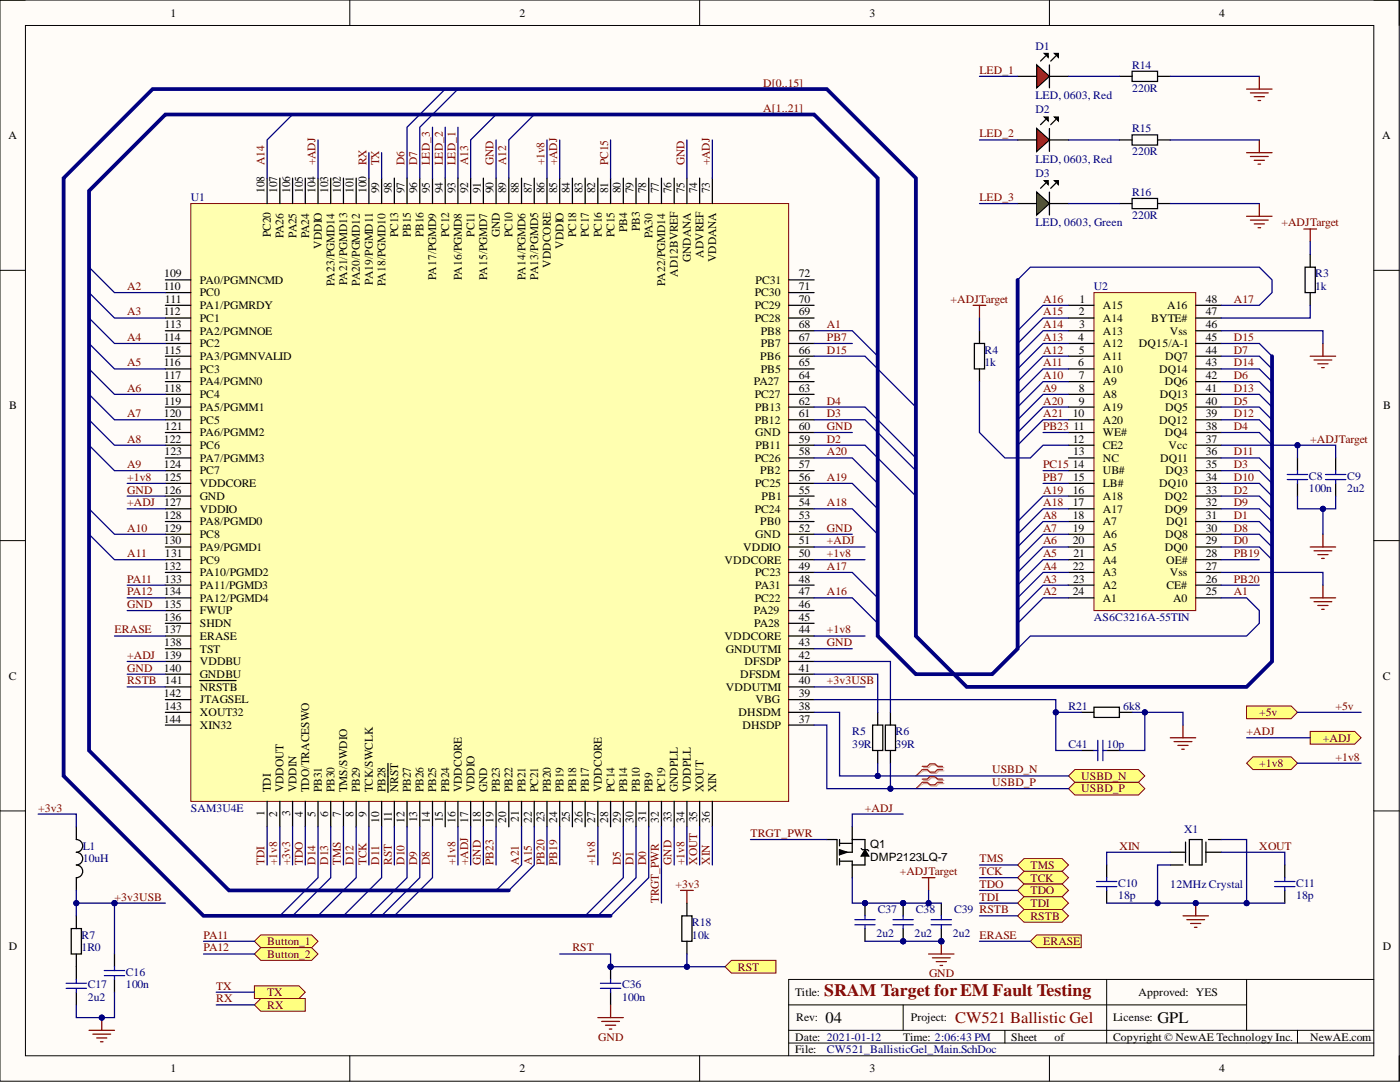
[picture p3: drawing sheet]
<svg xmlns="http://www.w3.org/2000/svg" width="279mm" height="216mm" viewBox="0 0 279 216" stroke-linecap="round" stroke-linejoin="round" font-family="sans-serif">
<defs><g id="words">
<text font-size="3.5" fill="#800000" x="164.5" y="198.7">SRAM Target forEM Fault Testing</text>
<g font-size="3.2">
<text x="164.8" y="204.2">04</text>
<text x="231" y="204.2">GPL</text>
</g>
<text font-size="3.2" fill="#800000" x="190.7" y="204.2">CW521 Ballistic Gel</text>
<g font-size="2.3">
<text x="34" y="3.3">1</text>
<text x="103.7" y="3.3">2</text>
<text x="173.6" y="3.3">3</text>
<text x="243.3" y="3.3">4</text>
<text x="1.7" y="27.8">A</text>
<text x="275.9" y="27.8">A</text>
<text x="52.8" y="38.6" transform="rotate(-90 52.8 38.6)">108</text>
<text x="55.3" y="38.6" transform="rotate(-90 55.3 38.6)">107</text>
<text x="57.9" y="38.6" transform="rotate(-90 57.9 38.6)">106</text>
<text x="60.4" y="38.6" transform="rotate(-90 60.4 38.6)">105</text>
<text x="63" y="38.6" transform="rotate(-90 63 38.6)">104</text>
<text x="65.5" y="38.6" transform="rotate(-90 65.5 38.6)">103</text>
<text x="68" y="38.6" transform="rotate(-90 68 38.6)">102</text>
<text x="70.6" y="38.6" transform="rotate(-90 70.6 38.6)">101</text>
<text x="73.1" y="38.6" transform="rotate(-90 73.1 38.6)">100</text>
<text x="75.7" y="38.6" transform="rotate(-90 75.7 38.6)">99</text>
<text x="78.2" y="38.6" transform="rotate(-90 78.2 38.6)">98</text>
<text x="80.7" y="38.6" transform="rotate(-90 80.7 38.6)">97</text>
<text x="83.3" y="38.6" transform="rotate(-90 83.3 38.6)">96</text>
<text x="85.8" y="38.6" transform="rotate(-90 85.8 38.6)">95</text>
<text x="88.3" y="38.6" transform="rotate(-90 88.3 38.6)">94</text>
<text x="90.9" y="38.6" transform="rotate(-90 90.9 38.6)">93</text>
<text x="93.4" y="38.6" transform="rotate(-90 93.4 38.6)">92</text>
<text x="96" y="38.6" transform="rotate(-90 96 38.6)">91</text>
<text x="98.5" y="38.6" transform="rotate(-90 98.5 38.6)">90</text>
<text x="101" y="38.6" transform="rotate(-90 101 38.6)">89</text>
<text x="103.6" y="38.6" transform="rotate(-90 103.6 38.6)">88</text>
<text x="106.1" y="38.6" transform="rotate(-90 106.1 38.6)">87</text>
<text x="108.7" y="38.6" transform="rotate(-90 108.7 38.6)">86</text>
<text x="111.2" y="38.6" transform="rotate(-90 111.2 38.6)">85</text>
<text x="113.7" y="38.6" transform="rotate(-90 113.7 38.6)">84</text>
<text x="116.3" y="38.6" transform="rotate(-90 116.3 38.6)">83</text>
<text x="118.8" y="38.6" transform="rotate(-90 118.8 38.6)">82</text>
<text x="121.3" y="38.6" transform="rotate(-90 121.3 38.6)">81</text>
<text x="123.9" y="38.6" transform="rotate(-90 123.9 38.6)">80</text>
<text x="126.4" y="38.6" transform="rotate(-90 126.4 38.6)">79</text>
<text x="129" y="38.6" transform="rotate(-90 129 38.6)">78</text>
<text x="131.5" y="38.6" transform="rotate(-90 131.5 38.6)">77</text>
<text x="134" y="38.6" transform="rotate(-90 134 38.6)">76</text>
<text x="136.6" y="38.6" transform="rotate(-90 136.6 38.6)">75</text>
<text x="139.1" y="38.6" transform="rotate(-90 139.1 38.6)">74</text>
<text x="141.7" y="38.6" transform="rotate(-90 141.7 38.6)">73</text>
<text x="54.1" y="47.4" transform="rotate(-90 54.1 47.4)">PC20</text>
<text x="56.6" y="47.6" transform="rotate(-90 56.6 47.6)">PA26</text>
<text x="59.2" y="47.5" transform="rotate(-90 59.2 47.5)">PA25</text>
<text x="61.7" y="47.6" transform="rotate(-90 61.7 47.6)">PA24</text>
<text x="79.5" y="47.3" transform="rotate(-90 79.5 47.3)">PC13</text>
<text x="82" y="47.3" transform="rotate(-90 82 47.3)">PB15</text>
<text x="84.5" y="47.4" transform="rotate(-90 84.5 47.4)">PB16</text>
<text x="89.6" y="47.4" transform="rotate(-90 89.6 47.4)">PC12</text>
<text x="94.7" y="47.2" transform="rotate(-90 94.7 47.2)">PC11</text>
<text x="99.8" y="47.3" transform="rotate(-90 99.8 47.3)">GND</text>
<text x="102.3" y="47.4" transform="rotate(-90 102.3 47.4)">PC10</text>
<text x="115" y="47.4" transform="rotate(-90 115 47.4)">PC18</text>
<text x="117.5" y="47.4" transform="rotate(-90 117.5 47.4)">PC17</text>
<text x="120.1" y="47.4" transform="rotate(-90 120.1 47.4)">PC16</text>
<text x="122.6" y="47.3" transform="rotate(-90 122.6 47.3)">PC15</text>
<text x="125.2" y="46.3" transform="rotate(-90 125.2 46.3)">PB4</text>
<text x="127.7" y="46.1" transform="rotate(-90 127.7 46.1)">PB3</text>
<text x="130.2" y="47.6" transform="rotate(-90 130.2 47.6)">PA30</text>
<text x="64.2" y="49.7" transform="rotate(-90 64.2 49.7)">VDDIO</text>
<text x="109.9" y="53.4" transform="rotate(-90 109.9 53.4)">VDDCORE</text>
<text x="112.5" y="49.7" transform="rotate(-90 112.5 49.7)">VDDIO</text>
<text x="137.8" y="52.3" transform="rotate(-90 137.8 52.3)">GNDANA</text>
<text x="140.4" y="51.4" transform="rotate(-90 140.4 51.4)">ADVREF</text>
<text x="142.9" y="52.3" transform="rotate(-90 142.9 52.3)">VDDANA</text>
<text x="32.7" y="57.9">110</text>
<text x="32.7" y="55.3">109</text>
<text x="39.9" y="56.6">PA0/PGMNCMD</text>
<text x="39.9" y="59.1">PC0</text>
<text x="66.8" y="57.1" transform="rotate(-90 66.8 57.1)">PA23/PGMD14</text>
<text x="69.3" y="56.9" transform="rotate(-90 69.3 56.9)">PA21/PGMD13</text>
<text x="71.8" y="57" transform="rotate(-90 71.8 57)">PA20/PGMD12</text>
<text x="74.4" y="56.9" transform="rotate(-90 74.4 56.9)">PA19/PGMD11</text>
<text x="76.9" y="57.1" transform="rotate(-90 76.9 57.1)">PA18/PGMD10</text>
<text x="87.1" y="55.9" transform="rotate(-90 87.1 55.9)">PA17/PGMD9</text>
<text x="92.2" y="55.9" transform="rotate(-90 92.2 55.9)">PA16/PGMD8</text>
<text x="97.2" y="55.9" transform="rotate(-90 97.2 55.9)">PA15/PGMD7</text>
<text x="104.8" y="55.9" transform="rotate(-90 104.8 55.9)">PA14/PGMD6</text>
<text x="107.4" y="55.8" transform="rotate(-90 107.4 55.8)">PA13/PGMD5</text>
<text x="132.8" y="57.1" transform="rotate(-90 132.8 57.1)">PA22/PGMD14</text>
<text x="135.3" y="55.3" transform="rotate(-90 135.3 55.3)">AD12BVREF</text>
<text x="150.6" y="59.1">PC30</text>
<text x="150.8" y="56.6">PC31</text>
<text x="159.4" y="57.9">71</text>
<text x="159.4" y="55.3">72</text>
<text x="32.7" y="63">112</text>
<text x="32.8" y="65.5">113</text>
<text x="32.9" y="60.4">111</text>
<text x="39.9" y="61.7">PA1/PGMRDY</text>
<text x="39.9" y="64.2">PC1</text>
<text x="150.6" y="64.2">PC28</text>
<text x="150.6" y="61.7">PC29</text>
<text x="159.4" y="65.5">68</text>
<text x="159.4" y="63">69</text>
<text x="159.4" y="60.4">70</text>
<text x="215.3" y="63">2</text>
<text x="215.4" y="65.5">3</text>
<text x="215.4" y="60.4">1</text>
<text x="220.1" y="61.7">A15</text>
<text x="220.1" y="64.2">A14</text>
<text x="229.7" y="64.2">BYTE#</text>
<text x="233" y="61.7">A16</text>
<text x="240.7" y="65.5">46</text>
<text x="240.7" y="63">47</text>
<text x="240.7" y="60.4">48</text>
<text x="32.7" y="68">114</text>
<text x="32.7" y="70.6">115</text>
<text x="39.9" y="66.8">PA2/PGMNOE</text>
<text x="39.9" y="69.3">PC2</text>
<text x="39.9" y="71.8">PA3/PGMNVALID</text>
<text x="151.7" y="71.8">PB6</text>
<text x="151.8" y="69.3">PB7</text>
<text x="151.8" y="66.8">PB8</text>
<text x="159.4" y="70.6">66</text>
<text x="159.4" y="68">67</text>
<text x="215.2" y="68">4</text>
<text x="215.3" y="70.6">5</text>
<text x="220.1" y="66.8">A13</text>
<text x="220.1" y="69.3">A12</text>
<text x="220.1" y="71.8">A11</text>
<text x="227.3" y="69.3">DQ15/A-1</text>
<text x="232.5" y="71.8">DQ7</text>
<text x="233.5" y="66.8">Vss</text>
<text x="240.7" y="70.6">44</text>
<text x="240.7" y="68">45</text>
<text x="32.7" y="73.1">116</text>
<text x="32.7" y="75.6">117</text>
<text x="39.9" y="74.4">PC3</text>
<text x="39.9" y="76.9">PA4/PGMN0</text>
<text x="150.5" y="76.9">PA27</text>
<text x="151.8" y="74.4">PB5</text>
<text x="159.4" y="75.6">64</text>
<text x="159.4" y="73.1">65</text>
<text x="215.2" y="73.1">6</text>
<text x="215.3" y="75.6">7</text>
<text x="220.1" y="74.4">A10</text>
<text x="220.1" y="76.9">A9</text>
<text x="231.4" y="74.4">DQ14</text>
<text x="232.5" y="76.9">DQ6</text>
<text x="240.7" y="75.6">42</text>
<text x="240.7" y="73.1">43</text>
<text x="1.9" y="81.6">B</text>
<text x="32.7" y="83.3">120</text>
<text x="32.7" y="78.2">118</text>
<text x="32.7" y="80.7">119</text>
<text x="39.9" y="79.4">PC4</text>
<text x="39.9" y="82">PA5/PGMM1</text>
<text x="150.6" y="79.4">PC27</text>
<text x="150.7" y="82">PB13</text>
<text x="159.4" y="83.3">61</text>
<text x="159.4" y="80.7">62</text>
<text x="159.4" y="78.2">63</text>
<text x="214.1" y="83.3">10</text>
<text x="215.3" y="78.2">8</text>
<text x="215.3" y="80.7">9</text>
<text x="220.1" y="79.4">A8</text>
<text x="220.1" y="82">A19</text>
<text x="231.4" y="79.4">DQ13</text>
<text x="232.5" y="82">DQ5</text>
<text x="240.7" y="83.3">39</text>
<text x="240.7" y="80.7">40</text>
<text x="240.7" y="78.2">41</text>
<text x="276" y="81.6">B</text>
<text x="32.7" y="88.3">122</text>
<text x="32.9" y="85.8">121</text>
<text x="39.9" y="84.5">PC5</text>
<text x="39.9" y="87.1">PA6/PGMM2</text>
<text x="39.9" y="89.6">PC6</text>
<text x="150.6" y="84.5">PB12</text>
<text x="150.7" y="87.1">GND</text>
<text x="150.8" y="89.6">PB11</text>
<text x="159.4" y="88.3">59</text>
<text x="159.4" y="85.8">60</text>
<text x="214.1" y="88.3">12</text>
<text x="214.3" y="85.8">11</text>
<text x="220.1" y="84.5">A20</text>
<text x="220.1" y="87.1">WE#</text>
<text x="220.1" y="89.6">CE2</text>
<text x="231.4" y="84.5">DQ12</text>
<text x="232.5" y="87.1">DQ4</text>
<text x="233.2" y="89.6">Vcc</text>
<text x="240.7" y="88.3">37</text>
<text x="240.7" y="85.8">38</text>
<text x="32.7" y="93.4">124</text>
<text x="32.7" y="95.9">125</text>
<text x="32.8" y="90.9">123</text>
<text x="39.9" y="92.1">PA7/PGMM3</text>
<text x="39.9" y="94.7">PC7</text>
<text x="150.6" y="92.1">PC26</text>
<text x="151.7" y="94.7">PB2</text>
<text x="159.4" y="95.9">56</text>
<text x="159.4" y="93.4">57</text>
<text x="159.4" y="90.9">58</text>
<text x="214.1" y="93.4">14</text>
<text x="214.2" y="90.9">13</text>
<text x="214.2" y="95.9">15</text>
<text x="220.1" y="92.1">NC</text>
<text x="220.1" y="94.7">UB#</text>
<text x="231.5" y="92.1">DQ11</text>
<text x="232.6" y="94.7">DQ3</text>
<text x="240.7" y="95.9">34</text>
<text x="240.7" y="93.4">35</text>
<text x="240.7" y="90.9">36</text>
<text x="32.7" y="98.5">126</text>
<text x="32.7" y="101">127</text>
<text x="39.9" y="97.2">VDDCORE</text>
<text x="39.9" y="99.8">GND</text>
<text x="150.7" y="97.2">PC25</text>
<text x="152" y="99.8">PB1</text>
<text x="159.4" y="101">54</text>
<text x="159.4" y="98.5">55</text>
<text x="214.1" y="98.5">16</text>
<text x="214.1" y="101">17</text>
<text x="220.1" y="97.2">LB#</text>
<text x="220.1" y="99.8">A18</text>
<text x="231.4" y="97.2">DQ10</text>
<text x="232.5" y="99.8">DQ2</text>
<text x="240.7" y="101">32</text>
<text x="240.7" y="98.5">33</text>
<text x="32.7" y="103.6">128</text>
<text x="32.7" y="106.1">129</text>
<text x="39.9" y="102.3">VDDIO</text>
<text x="39.9" y="104.8">PA8/PGMD0</text>
<text x="39.9" y="107.4">PC8</text>
<text x="150.6" y="102.3">PC24</text>
<text x="150.7" y="107.4">GND</text>
<text x="151.7" y="104.8">PB0</text>
<text x="159.4" y="106.1">52</text>
<text x="159.4" y="103.6">53</text>
<text x="214.1" y="103.6">18</text>
<text x="214.1" y="106.1">19</text>
<text x="220.1" y="102.3">A17</text>
<text x="220.1" y="104.8">A7</text>
<text x="220.1" y="107.4">A6</text>
<text x="232.5" y="102.3">DQ9</text>
<text x="232.5" y="107.4">DQ8</text>
<text x="232.7" y="104.8">DQ1</text>
<text x="240.7" y="106.1">30</text>
<text x="240.7" y="103.6">31</text>
<text x="32.7" y="108.6">130</text>
<text x="32.7" y="113.7">132</text>
<text x="32.9" y="111.2">131</text>
<text x="39.9" y="109.9">PA9/PGMD1</text>
<text x="39.9" y="112.4">PC9</text>
<text x="144.6" y="112.4">VDDCORE</text>
<text x="148.3" y="109.9">VDDIO</text>
<text x="159.4" y="113.7">49</text>
<text x="159.4" y="111.2">50</text>
<text x="159.4" y="108.6">51</text>
<text x="214.1" y="108.6">20</text>
<text x="214.1" y="113.7">22</text>
<text x="214.3" y="111.2">21</text>
<text x="220.1" y="109.9">A5</text>
<text x="220.1" y="112.4">A4</text>
<text x="232.5" y="109.9">DQ0</text>
<text x="232.7" y="112.4">OE#</text>
<text x="240.7" y="113.7">27</text>
<text x="240.7" y="111.2">28</text>
<text x="240.7" y="108.6">29</text>
<text x="32.7" y="118.8">134</text>
<text x="32.8" y="116.3">133</text>
<text x="39.9" y="115">PA10/PGMD2</text>
<text x="39.9" y="117.5">PA11/PGMD3</text>
<text x="150.7" y="117.5">PA31</text>
<text x="150.7" y="115">PC23</text>
<text x="159.4" y="118.8">47</text>
<text x="159.4" y="116.3">48</text>
<text x="214.1" y="118.8">24</text>
<text x="214.2" y="116.3">23</text>
<text x="220.1" y="115">A3</text>
<text x="220.1" y="117.5">A2</text>
<text x="232.8" y="117.5">CE#</text>
<text x="233.5" y="115">Vss</text>
<text x="240.7" y="118.8">25</text>
<text x="240.7" y="116.3">26</text>
<text x="32.7" y="123.9">136</text>
<text x="32.7" y="121.3">135</text>
<text x="39.9" y="120.1">PA12/PGMD4</text>
<text x="39.9" y="122.6">FWUP</text>
<text x="39.9" y="125.1">SHDN</text>
<text x="150.5" y="122.6">PA29</text>
<text x="150.5" y="125.1">PA28</text>
<text x="150.6" y="120.1">PC22</text>
<text x="159.4" y="123.9">45</text>
<text x="159.4" y="121.3">46</text>
<text x="220.1" y="120.1">A1</text>
<text x="234.1" y="120.1">A0</text>
<text x="32.7" y="126.4">137</text>
<text x="32.7" y="128.9">138</text>
<text x="32.7" y="131.5">139</text>
<text x="39.9" y="127.7">ERASE</text>
<text x="39.9" y="130.2">TST</text>
<text x="144.6" y="127.7">VDDCORE</text>
<text x="144.9" y="130.2">GNDUTMI</text>
<text x="159.4" y="131.5">42</text>
<text x="159.4" y="128.9">43</text>
<text x="159.4" y="126.4">44</text>
<text x="1.8" y="135.6">C</text>
<text x="32.7" y="134">140</text>
<text x="32.9" y="136.6">141</text>
<text x="39.9" y="132.7">VDDBU</text>
<text x="39.9" y="135.3">GNDBU</text>
<text x="39.9" y="137.8">NRSTB</text>
<text x="144.9" y="137.8">VDDUTMI</text>
<text x="147.7" y="135.3">DFSDM</text>
<text x="148.6" y="132.7">DFSDP</text>
<text x="159.4" y="136.6">40</text>
<text x="159.4" y="134">41</text>
<text x="275.9" y="135.6">C</text>
<text x="32.7" y="139.1">142</text>
<text x="32.8" y="141.6">143</text>
<text x="39.9" y="140.4">JTAGSEL</text>
<text x="39.9" y="142.9">XOUT32</text>
<text x="147.4" y="142.9">DHSDM</text>
<text x="150.8" y="140.4">VBG</text>
<text x="159.4" y="141.6">38</text>
<text x="159.4" y="139.1">39</text>
<text x="32.7" y="144.2">144</text>
<text x="39.9" y="145.4">XIN32</text>
<text x="148.2" y="145.4">DHSDP</text>
<text x="159.4" y="144.2">37</text>
<text x="54.1" y="158.1" transform="rotate(-90 54.1 158.1)">TDI</text>
<text x="56.6" y="158.1" transform="rotate(-90 56.6 158.1)">VDDOUT</text>
<text x="59.2" y="158.1" transform="rotate(-90 59.2 158.1)">VDDIN</text>
<text x="61.7" y="158.1" transform="rotate(-90 61.7 158.1)">TDO/TRACESWO</text>
<text x="64.2" y="158.1" transform="rotate(-90 64.2 158.1)">PB31</text>
<text x="66.8" y="158.1" transform="rotate(-90 66.8 158.1)">PB30</text>
<text x="69.3" y="158.1" transform="rotate(-90 69.3 158.1)">TMS/SWDIO</text>
<text x="71.8" y="158.1" transform="rotate(-90 71.8 158.1)">PB29</text>
<text x="74.4" y="158.1" transform="rotate(-90 74.4 158.1)">TCK/SWCLK</text>
<text x="76.9" y="158.1" transform="rotate(-90 76.9 158.1)">PB28</text>
<text x="79.5" y="158.1" transform="rotate(-90 79.5 158.1)">NRST</text>
<text x="82" y="158.1" transform="rotate(-90 82 158.1)">PB27</text>
<text x="84.5" y="158.1" transform="rotate(-90 84.5 158.1)">PB26</text>
<text x="87.1" y="158.1" transform="rotate(-90 87.1 158.1)">PB25</text>
<text x="89.6" y="158.1" transform="rotate(-90 89.6 158.1)">PB24</text>
<text x="92.2" y="158.1" transform="rotate(-90 92.2 158.1)">VDDCORE</text>
<text x="94.7" y="158.1" transform="rotate(-90 94.7 158.1)">VDDIO</text>
<text x="97.2" y="158.1" transform="rotate(-90 97.2 158.1)">GND</text>
<text x="99.8" y="158.1" transform="rotate(-90 99.8 158.1)">PB23</text>
<text x="102.3" y="158.1" transform="rotate(-90 102.3 158.1)">PB22</text>
<text x="104.8" y="158.1" transform="rotate(-90 104.8 158.1)">PB21</text>
<text x="107.4" y="158.1" transform="rotate(-90 107.4 158.1)">PC21</text>
<text x="109.9" y="158.1" transform="rotate(-90 109.9 158.1)">PB20</text>
<text x="112.5" y="158.1" transform="rotate(-90 112.5 158.1)">PB19</text>
<text x="115" y="158.1" transform="rotate(-90 115 158.1)">PB18</text>
<text x="117.5" y="158.1" transform="rotate(-90 117.5 158.1)">PB17</text>
<text x="120.1" y="158.1" transform="rotate(-90 120.1 158.1)">VDDCORE</text>
<text x="122.6" y="158.1" transform="rotate(-90 122.6 158.1)">PC14</text>
<text x="125.2" y="158.1" transform="rotate(-90 125.2 158.1)">PB14</text>
<text x="127.7" y="158.1" transform="rotate(-90 127.7 158.1)">PB10</text>
<text x="130.2" y="158.1" transform="rotate(-90 130.2 158.1)">PB9</text>
<text x="132.8" y="158.1" transform="rotate(-90 132.8 158.1)">PC19</text>
<text x="135.3" y="158.1" transform="rotate(-90 135.3 158.1)">GNDPLL</text>
<text x="137.8" y="158.1" transform="rotate(-90 137.8 158.1)">VDDPLL</text>
<text x="140.4" y="158.1" transform="rotate(-90 140.4 158.1)">XOUT</text>
<text x="142.9" y="158.1" transform="rotate(-90 142.9 158.1)">XIN</text>
<text x="52.8" y="162.8" transform="rotate(-90 52.8 162.8)">1</text>
<text x="55.3" y="163" transform="rotate(-90 55.3 163)">2</text>
<text x="57.9" y="162.9" transform="rotate(-90 57.9 162.9)">3</text>
<text x="60.4" y="163" transform="rotate(-90 60.4 163)">4</text>
<text x="63" y="163" transform="rotate(-90 63 163)">5</text>
<text x="65.5" y="163" transform="rotate(-90 65.5 163)">6</text>
<text x="68" y="163" transform="rotate(-90 68 163)">7</text>
<text x="70.6" y="163" transform="rotate(-90 70.6 163)">8</text>
<text x="73.1" y="163" transform="rotate(-90 73.1 163)">9</text>
<text x="75.7" y="164.1" transform="rotate(-90 75.7 164.1)">10</text>
<text x="78.2" y="164" transform="rotate(-90 78.2 164)">11</text>
<text x="80.7" y="164.1" transform="rotate(-90 80.7 164.1)">12</text>
<text x="83.3" y="164.1" transform="rotate(-90 83.3 164.1)">13</text>
<text x="85.8" y="164.1" transform="rotate(-90 85.8 164.1)">14</text>
<text x="88.3" y="164.1" transform="rotate(-90 88.3 164.1)">15</text>
<text x="90.9" y="164.1" transform="rotate(-90 90.9 164.1)">16</text>
<text x="93.4" y="164.1" transform="rotate(-90 93.4 164.1)">17</text>
<text x="96" y="164.1" transform="rotate(-90 96 164.1)">18</text>
<text x="98.5" y="164.1" transform="rotate(-90 98.5 164.1)">19</text>
<text x="101" y="164.1" transform="rotate(-90 101 164.1)">20</text>
<text x="103.6" y="164" transform="rotate(-90 103.6 164)">21</text>
<text x="106.1" y="164.1" transform="rotate(-90 106.1 164.1)">22</text>
<text x="108.7" y="164.1" transform="rotate(-90 108.7 164.1)">23</text>
<text x="111.2" y="164.1" transform="rotate(-90 111.2 164.1)">24</text>
<text x="113.7" y="164.1" transform="rotate(-90 113.7 164.1)">25</text>
<text x="116.3" y="164.1" transform="rotate(-90 116.3 164.1)">26</text>
<text x="118.8" y="164.1" transform="rotate(-90 118.8 164.1)">27</text>
<text x="121.3" y="164.1" transform="rotate(-90 121.3 164.1)">28</text>
<text x="123.9" y="164.1" transform="rotate(-90 123.9 164.1)">29</text>
<text x="126.4" y="164.1" transform="rotate(-90 126.4 164.1)">30</text>
<text x="129" y="164" transform="rotate(-90 129 164)">31</text>
<text x="131.5" y="164.1" transform="rotate(-90 131.5 164.1)">32</text>
<text x="134" y="164.1" transform="rotate(-90 134 164.1)">33</text>
<text x="136.6" y="164.1" transform="rotate(-90 136.6 164.1)">34</text>
<text x="139.1" y="164.1" transform="rotate(-90 139.1 164.1)">35</text>
<text x="141.7" y="164.1" transform="rotate(-90 141.7 164.1)">36</text>
<text x="173.6" y="169.3">Q1</text>
<text x="173.6" y="171.8">DMP2123LQ-7</text>
<text x="1.8" y="189.5">D</text>
<text x="275.9" y="189.5">D</text>
<text x="158.7" y="198.7">Title:</text>
<text x="158.9" y="203.8">Rev:</text>
<text x="181.8" y="203.8">Project:</text>
<text x="222.1" y="203.8">License:</text>
<text x="227.2" y="198.7">Approved: YES</text>
<text x="158.7" y="207.6">Date: 2021-01-12</text>
<text x="180.2" y="207.6">Time: 2:06:43 PM</text>
<text x="201.8" y="207.6">Sheet</text>
<text x="210.5" y="207.6">of</text>
<text x="222.1" y="207.6">Copyright © NewAE Technology Inc.</text>
<text x="261.5" y="207.6">NewAE.com</text>
<text x="34" y="214">1</text>
<text x="103.7" y="214">2</text>
<text x="158.7" y="210.2">File:</text>
<text x="173.6" y="214">3</text>
<text x="243.3" y="214">4</text>
</g>
<g font-size="2.3" fill="#000080">
<text x="206.6" y="9.9">D1</text>
<text x="225.9" y="13.7">R14</text>
<text x="206.6" y="19.8">LED, 0603, Red</text>
<text x="206.6" y="22.6">D2</text>
<text x="225.9" y="18.3">220R</text>
<text x="225.9" y="26.4">R15</text>
<text x="206.6" y="32.5">LED, 0603, Red</text>
<text x="206.6" y="35.3">D3</text>
<text x="225.9" y="31">220R</text>
<text x="38.1" y="40.1">U1</text>
<text x="225.9" y="39.1">R16</text>
<text x="206.6" y="45.2">LED, 0603, Green</text>
<text x="225.9" y="43.7">220R</text>
<text x="218.3" y="57.9">U2</text>
<text x="262.5" y="55.3">R3</text>
<text x="262.5" y="57.9">1k</text>
<text x="196.5" y="70.6">R4</text>
<text x="196.5" y="73.1">1k</text>
<text x="261.2" y="95.7">C8</text>
<text x="268.8" y="95.7">C9</text>
<text x="261.2" y="98.2">100n</text>
<text x="268.8" y="98.2">2u2</text>
<text x="218.3" y="123.9">AS6C3216A-55TIN</text>
<text x="213.2" y="141.6">R21</text>
<text x="224.2" y="141.6">6k8</text>
<text x="170.1" y="146.7">R5</text>
<text x="170.1" y="149.2">39R</text>
<text x="178.7" y="146.7">R6</text>
<text x="178.7" y="149.2">39R</text>
<text x="213.2" y="149.2">C41</text>
<text x="220.9" y="149.2">10p</text>
<text x="38.1" y="161.9">SAM3U4E</text>
<text x="236.3" y="166.3">X1</text>
<text x="16.5" y="169.5">L1</text>
<text x="16.5" y="172.1">10uH</text>
<text x="223.1" y="176.9">C10</text>
<text x="223.1" y="179.4">18p</text>
<text x="233.6" y="177.2">12MHz Crystal</text>
<text x="258.7" y="176.9">C11</text>
<text x="258.7" y="179.4">18p</text>
<text x="138.1" y="184.8">R18</text>
<text x="175.2" y="182.2">C37</text>
<text x="182.8" y="182.2">C38</text>
<text x="190.4" y="182.2">C39 RSTB</text>
<text x="16.2" y="187.3">R7</text>
<text x="16.2" y="189.9">1R0</text>
<text x="138.1" y="187.3">10k</text>
<text x="174.9" y="187.1">2u2</text>
<text x="182.5" y="187.1">2u2</text>
<text x="190.1" y="187.1">2u2</text>
<text x="17.5" y="197.2">C17</text>
<text x="25.1" y="194.7">C16</text>
<text x="25.1" y="197.2">100n</text>
<text x="124.1" y="197.2">C36</text>
<text x="17.5" y="199.8">2u2</text>
<text x="124.1" y="199.8">100n</text>
<text x="165" y="210.2">CW521_BallisticGel_Main.SchDoc</text>
</g>
<g font-size="2.3" fill="#800000">
<text x="152.3" y="17.3">D[0..15]</text>
<text x="195.5" y="14.7">LED_1</text>
<text x="152.3" y="22.3">A[1..21]</text>
<text x="195.5" y="27.4">LED_2</text>
<text x="52.8" y="33" transform="rotate(-90 52.8 33)">A14</text>
<text x="63" y="33" transform="rotate(-90 63 33)">+ADJ</text>
<text x="73.1" y="33" transform="rotate(-90 73.1 33)">RX</text>
<text x="75.7" y="33" transform="rotate(-90 75.7 33)">TX</text>
<text x="80.7" y="33" transform="rotate(-90 80.7 33)">D6</text>
<text x="83.3" y="33" transform="rotate(-90 83.3 33)">D7</text>
<text x="85.8" y="33" transform="rotate(-90 85.8 33)">LED_3</text>
<text x="88.3" y="33" transform="rotate(-90 88.3 33)">LED_2</text>
<text x="90.9" y="33" transform="rotate(-90 90.9 33)">LED_1</text>
<text x="93.4" y="33" transform="rotate(-90 93.4 33)">A13</text>
<text x="98.5" y="33" transform="rotate(-90 98.5 33)">GND</text>
<text x="101" y="33" transform="rotate(-90 101 33)">A12</text>
<text x="108.7" y="33" transform="rotate(-90 108.7 33)">+1v8</text>
<text x="111.2" y="33" transform="rotate(-90 111.2 33)">+ADJ</text>
<text x="121.3" y="33" transform="rotate(-90 121.3 33)">PC15</text>
<text x="136.6" y="33" transform="rotate(-90 136.6 33)">GND</text>
<text x="141.7" y="33" transform="rotate(-90 141.7 33)">+ADJ</text>
<text x="195.5" y="40.1">LED_3</text>
<text x="255.7" y="45.2">+ADJTarget</text>
<text x="25.4" y="57.9">A2</text>
<text x="25.4" y="63">A3</text>
<text x="165" y="65.5">A1</text>
<text x="189.7" y="60.4">+ADJTarget</text>
<text x="208.2" y="65.5">A14</text>
<text x="208.2" y="63">A15</text>
<text x="208.2" y="60.4">A16</text>
<text x="246.2" y="60.4">A17</text>
<text x="25.4" y="68">A4</text>
<text x="165" y="70.6">D15</text>
<text x="165" y="68">PB7</text>
<text x="208.2" y="70.6">A12</text>
<text x="208.2" y="68">A13</text>
<text x="246.2" y="70.6">D7</text>
<text x="246.2" y="68">D15</text>
<text x="25.4" y="73.1">A5</text>
<text x="208.2" y="75.6">A10</text>
<text x="208.2" y="73.1">A11</text>
<text x="246.2" y="75.6">D6</text>
<text x="246.2" y="73.1">D14</text>
<text x="25.4" y="78.2">A6</text>
<text x="25.4" y="83.3">A7</text>
<text x="165" y="83.3">D3</text>
<text x="165" y="80.7">D4</text>
<text x="208.2" y="78.2">A9</text>
<text x="208.2" y="80.7">A20</text>
<text x="208.2" y="83.3">A21</text>
<text x="246.2" y="80.7">D5</text>
<text x="246.2" y="83.3">D12</text>
<text x="246.2" y="78.2">D13</text>
<text x="25.4" y="88.3">A8</text>
<text x="165" y="88.3">D2</text>
<text x="165" y="85.8">GND</text>
<text x="208.2" y="85.8">PB23</text>
<text x="246.2" y="85.8">D4</text>
<text x="261.5" y="88.3">+ADJTarget</text>
<text x="25.4" y="93.4">A9</text>
<text x="25.4" y="95.9">+1v8</text>
<text x="165" y="95.9">A19</text>
<text x="165" y="90.9">A20</text>
<text x="208.2" y="93.4">PC15</text>
<text x="208.2" y="95.9">PB7</text>
<text x="246.2" y="93.4">D3</text>
<text x="246.2" y="95.9">D10</text>
<text x="246.2" y="90.9">D11</text>
<text x="25.4" y="101">+ADJ</text>
<text x="25.4" y="98.5">GND</text>
<text x="165" y="101">A18</text>
<text x="208.2" y="101">A18</text>
<text x="208.2" y="98.5">A19</text>
<text x="246.2" y="98.5">D2</text>
<text x="246.2" y="101">D9</text>
<text x="25.4" y="106.1">A10</text>
<text x="165" y="106.1">GND</text>
<text x="208.2" y="106.1">A7</text>
<text x="208.2" y="103.6">A8</text>
<text x="246.2" y="103.6">D1</text>
<text x="246.2" y="106.1">D8</text>
<text x="25.4" y="111.2">A11</text>
<text x="165" y="113.7">A17</text>
<text x="165" y="111.2">+1v8</text>
<text x="165" y="108.6">+ADJ</text>
<text x="208.2" y="113.7">A4</text>
<text x="208.2" y="111.2">A5</text>
<text x="208.2" y="108.6">A6</text>
<text x="246.2" y="108.6">D0</text>
<text x="246.2" y="111.2">PB19</text>
<text x="25.4" y="116.3">PA11</text>
<text x="25.4" y="118.8">PA12</text>
<text x="165" y="118.8">A16</text>
<text x="208.2" y="118.8">A2</text>
<text x="208.2" y="116.3">A3</text>
<text x="246.2" y="118.8">A1</text>
<text x="246.2" y="116.3">PB20</text>
<text x="25.4" y="121.3">GND</text>
<text x="22.8" y="126.4">ERASE</text>
<text x="25.4" y="131.5">+ADJ</text>
<text x="165" y="126.4">+1v8</text>
<text x="165" y="128.9">GND</text>
<text x="25.4" y="134">GND</text>
<text x="25.4" y="136.6">RSTB</text>
<text x="165" y="136.6">+3v3USB</text>
<text x="251.3" y="142.9">+5v</text>
<text x="266.6" y="141.6">+5v</text>
<text x="248.8" y="146.7">+ADJ</text>
<text x="264" y="148">+ADJ</text>
<text x="198" y="154.3">USBD_N</text>
<text x="215.8" y="155.6">USBD_N</text>
<text x="251.3" y="153.1">+1v8</text>
<text x="266.6" y="151.8">+1v8</text>
<text x="7.6" y="161.9">+3v3</text>
<text x="172.6" y="161.9">+ADJ</text>
<text x="198" y="156.9">USBD_P</text>
<text x="215.8" y="158.1">USBD_P</text>
<text x="149.8" y="167">TRGT_PWR</text>
<text x="52.8" y="172.6" transform="rotate(-90 52.8 172.6)">TDI</text>
<text x="55.3" y="172.6" transform="rotate(-90 55.3 172.6)">+1v8</text>
<text x="57.9" y="172.6" transform="rotate(-90 57.9 172.6)">+3v3</text>
<text x="60.4" y="172.6" transform="rotate(-90 60.4 172.6)">TDO</text>
<text x="63" y="172.6" transform="rotate(-90 63 172.6)">D14</text>
<text x="65.5" y="172.6" transform="rotate(-90 65.5 172.6)">D13</text>
<text x="68" y="172.6" transform="rotate(-90 68 172.6)">TMS</text>
<text x="70.6" y="172.6" transform="rotate(-90 70.6 172.6)">D12</text>
<text x="73.1" y="172.6" transform="rotate(-90 73.1 172.6)">TCK</text>
<text x="75.7" y="172.6" transform="rotate(-90 75.7 172.6)">D11</text>
<text x="78.2" y="172.6" transform="rotate(-90 78.2 172.6)">RST</text>
<text x="80.7" y="172.6" transform="rotate(-90 80.7 172.6)">D10</text>
<text x="83.3" y="172.6" transform="rotate(-90 83.3 172.6)">D9</text>
<text x="85.8" y="172.6" transform="rotate(-90 85.8 172.6)">D8</text>
<text x="90.9" y="172.6" transform="rotate(-90 90.9 172.6)">+1v8</text>
<text x="93.4" y="172.6" transform="rotate(-90 93.4 172.6)">+ADJ</text>
<text x="96" y="172.6" transform="rotate(-90 96 172.6)">GND</text>
<text x="98.5" y="172.6" transform="rotate(-90 98.5 172.6)">PB23</text>
<text x="103.6" y="172.6" transform="rotate(-90 103.6 172.6)">A21</text>
<text x="106.1" y="172.6" transform="rotate(-90 106.1 172.6)">A15</text>
<text x="108.7" y="172.6" transform="rotate(-90 108.7 172.6)">PB20</text>
<text x="111.2" y="172.6" transform="rotate(-90 111.2 172.6)">PB19</text>
<text x="118.8" y="172.6" transform="rotate(-90 118.8 172.6)">+1v8</text>
<text x="123.9" y="172.6" transform="rotate(-90 123.9 172.6)">D5</text>
<text x="126.4" y="172.6" transform="rotate(-90 126.4 172.6)">D1</text>
<text x="129" y="172.6" transform="rotate(-90 129 172.6)">D0</text>
<text x="134" y="172.6" transform="rotate(-90 134 172.6)">GND</text>
<text x="136.6" y="172.6" transform="rotate(-90 136.6 172.6)">+1v8</text>
<text x="139.1" y="172.6" transform="rotate(-90 139.1 172.6)">XOUT</text>
<text x="141.7" y="172.6" transform="rotate(-90 141.7 172.6)">XIN</text>
<text x="195.5" y="172.1">TMS</text>
<text x="205.6" y="173.4">TMS</text>
<text x="223.4" y="169.5">XIN</text>
<text x="251.3" y="169.5">XOUT</text>
<text x="22.8" y="179.7">+3v3USB</text>
<text x="134.8" y="177.2">+3v3</text>
<text x="179.6" y="174.6">+ADJTarget</text>
<text x="195.5" y="179.7">TDI</text>
<text x="195.5" y="177.2">TDO</text>
<text x="195.5" y="174.6">TCK</text>
<text x="205.6" y="175.9">TCK</text>
<text x="205.6" y="178.4">TDO</text>
<text x="131.5" y="180.2" transform="rotate(-90 131.5 180.2)">TRGT_PWR</text>
<text x="205.6" y="181">TDI</text>
<text x="205.6" y="183.5">RSTB</text>
<text x="40.6" y="187.3">PA11</text>
<text x="40.6" y="189.9">PA12</text>
<text x="53.3" y="188.6">Button_1</text>
<text x="53.3" y="191.1">Button_2</text>
<text x="114.2" y="189.9">RST</text>
<text x="195.5" y="187.3">ERASE</text>
<text x="208.2" y="188.6">ERASE</text>
<text x="43.2" y="197.5">TX</text>
<text x="147.2" y="193.7">RST</text>
<text x="185.4" y="194.9">GND</text>
<text x="43.2" y="200">RX</text>
<text x="53.3" y="198.7">TX</text>
<text x="53.3" y="201.3">RX</text>
<text x="119.4" y="207.6">GND</text>
</g>
</g></defs>
<path d="M0 0h279.2v215.7h-279.2z" fill-rule="evenodd" fill="#fffcf8"/>
<path d="M0 0h279.2v215.7h-279.2z" fill="none" stroke="#000" stroke-width=".2"/>
<path d="M5.1 5.1h269.1v205.6h-269.1z" fill-rule="evenodd" fill="#fffcf8"/>
<g fill="none" stroke="#000" stroke-width=".2">
<path d="M0 0h5.1M5.1 5.1h269.1v205.6h-269.1zM69.8 0v5.1M139.6 0v5.1M209.4 0v5.1M274.2 0h5v5.1M0 53.9h5.1M274.2 53.9h5M0 107.9h5.1M274.2 107.9h5M0 161.8h5.1M274.2 161.8h5"/>
<path d="M220.9 195.4v12.7M248.8 195.4v10.2M274.2 195.4h-116.8v15.3M69.8 210.7v5M139.6 210.7v5M157.4 200.5h91.4M157.4 208.1h116.8M157.4 205.6h116.8M180.2 200.5v5.1M200.6 205.6v2.5M209.4 210.7v5M258.9 205.6v2.5"/>
<path d="M279.2 210.7v5"/>
</g>
<path d="M38.1 40.6h119.3v119.3h-119.3z" fill-rule="evenodd" fill="#ffffb0"/>
<path d="M38.1 40.6h119.3v119.3h-119.3z" fill="none" stroke="#800000" stroke-width=".2"/>
<g fill="none" stroke="#000" stroke-width=".25">
<path d="M53.3 35.5v5.1M55.8 35.5v5.1M58.4 35.5v5.1M60.9 35.5v5.1M63.5 35.5v5.1M66 35.5v5.1M68.5 35.5v5.1M71.1 35.5v5.1M73.6 35.5v5.1M76.2 35.5v5.1M78.7 35.5v5.1M81.2 35.5v5.1"/>
<path d="M83.8 35.5v5.1M86.3 35.5v5.1M88.9 35.5v5.1M91.4 35.5v5.1M93.9 35.5v5.1M96.5 35.5v5.1M99 35.5v5.1M101.5 35.5v5.1M104.1 35.5v5.1M106.6 35.5v5.1M109.2 35.5v5.1M111.7 35.5v5.1"/>
<path d="M114.2 35.5v5.1M116.8 35.5v5.1M119.3 35.5v5.1M121.9 35.5v5.1M124.4 35.5v5.1M126.9 35.5v5.1M129.5 35.5v5.1M132 35.5v5.1M134.5 35.5v5.1M137.1 35.5v5.1M139.6 35.5v5.1M142.2 35.5v5.1"/>
<path d="M33 58.4h5.1M33 55.8h5.1M157.4 58.4h5.1M157.4 55.8h5.1M33 78.7h5.1M33 76.1h5.1M33 73.6h5.1M33 71.1h5.1M33 68.5h5.1M33 66h5.1M33 63.5h5.1M33 60.9h5.1"/>
<path d="M157.4 78.7h5.1M157.4 76.1h5.1M157.4 73.6h5.1M157.4 71.1h5.1M157.4 68.5h5.1M157.4 66h5.1M157.4 63.5h5.1M157.4 60.9h5.1M33 99h5.1M33 96.5h5.1M33 93.9h5.1M33 91.4h5.1"/>
<path d="M33 88.8h5.1M33 86.3h5.1M33 83.8h5.1M33 81.2h5.1M157.4 99h5.1M157.4 96.5h5.1M157.4 93.9h5.1M157.4 91.4h5.1M157.4 88.8h5.1M157.4 86.3h5.1M157.4 83.8h5.1M157.4 81.2h5.1"/>
<path d="M33 119.3h5.1M33 116.8h5.1M33 114.2h5.1M33 111.7h5.1M33 109.1h5.1M33 106.6h5.1M33 104.1h5.1M33 101.5h5.1M157.4 119.3h5.1M157.4 116.8h5.1M157.4 114.2h5.1M157.4 111.7h5.1"/>
<path d="M157.4 109.1h5.1M157.4 106.6h5.1M157.4 104.1h5.1M157.4 101.5h5.1M33 139.6h5.1M33 137.1h5.1M33 134.5h5.1M33 132h5.1M33 129.4h5.1M33 126.9h5.1M33 124.4h5.1M33 121.8h5.1"/>
<path d="M39.9 135.8h7.2M157.4 139.6h5.1M157.4 137.1h5.1M157.4 134.5h5.1M157.4 132h5.1M157.4 129.4h5.1M157.4 126.9h5.1M157.4 124.4h5.1M157.4 121.8h5.1M33 144.7h5.1M33 142.1h5.1M53.3 159.9v5.1"/>
<path d="M55.8 159.9v5.1M58.4 159.9v5.1M60.9 159.9v5.1M63.5 159.9v5.1M66 159.9v5.1M68.5 159.9v5.1M71.1 159.9v5.1M73.6 159.9v5.1M76.2 159.9v5.1M77.4 152.3v5.8M78.7 159.9v5.1M81.2 159.9v5.1"/>
<path d="M83.8 159.9v5.1M86.3 159.9v5.1M88.9 159.9v5.1M91.4 159.9v5.1M93.9 159.9v5.1M96.5 159.9v5.1M99 159.9v5.1M101.5 159.9v5.1M104.1 159.9v5.1M106.6 159.9v5.1M109.2 159.9v5.1M111.7 159.9v5.1"/>
<path d="M114.2 159.9v5.1M116.8 159.9v5.1M119.3 159.9v5.1M121.9 159.9v5.1M124.4 159.9v5.1M126.9 159.9v5.1M129.5 159.9v5.1M132 159.9v5.1M134.5 159.9v5.1M137.1 159.9v5.1M139.6 159.9v5.1M142.2 159.9v5.1"/>
<path d="M157.4 144.7h5.1M157.4 142.1h5.1"/>
</g>
<path d="M218.3 58.4h20.3v63.4h-20.3z" fill-rule="evenodd" fill="#ffffb0"/>
<path d="M218.3 58.4h20.3v63.4h-20.3z" fill="none" stroke="#800000" stroke-width=".2"/>
<g fill="none" stroke="#000" stroke-width=".25">
<path d="M260.5 53.3h2v5.1h-2zM261.5 50.8v2.5M261.5 58.4v2.5M194.5 68.5h2v5.1h-2zM195.5 66v2.5M195.5 73.6v2.5M213.2 60.9h5.1M213.2 63.5h5.1M213.2 66h5.1M213.2 68.5h5.1M213.2 71.1h5.1M213.2 73.6h5.1"/>
<path d="M213.2 76.1h5.1M213.2 78.7h5.1M238.6 60.9h5.1M238.6 63.5h5.1M238.6 66h5.1M238.6 68.5h5.1M238.6 71.1h5.1M238.6 73.6h5.1M238.6 76.1h5.1M238.6 78.7h5.1M213.2 81.2h5.1M213.2 83.8h5.1"/>
<path d="M213.2 86.3h5.1M213.2 88.8h5.1M213.2 91.4h5.1M213.2 93.9h5.1M213.2 96.5h5.1M213.2 99h5.1M238.6 81.2h5.1M238.6 83.8h5.1M238.6 86.3h5.1M238.6 88.8h5.1M238.6 91.4h5.1M238.6 93.9h5.1"/>
<path d="M238.6 96.5h5.1M238.6 99h5.1M258.9 91.4v2.5M258.9 96.5v2.5M266.6 91.4v2.5M266.6 96.5v2.5M213.2 101.5h5.1M213.2 104.1h5.1M213.2 106.6h5.1M213.2 109.1h5.1M213.2 111.7h5.1M213.2 114.2h5.1"/>
<path d="M213.2 116.8h5.1M213.2 119.3h5.1M238.6 101.5h5.1M238.6 104.1h5.1M238.6 106.6h5.1M238.6 109.1h5.1M238.6 111.7h5.1M238.6 114.2h5.1M238.6 116.8h5.1M238.6 119.3h5.1M174.2 144.7h2v5.1h-2zM175.2 142.1v2.6"/>
<path d="M175.2 149.8v2.5M176.7 144.7h2v5.1h-2zM177.7 142.1v2.6M177.7 149.8v2.5M220.9 172.6v2.5M220.9 177.7v2.5M233.6 170.1h3M233.6 172.6h2.5M236.6 168v4.1M237.4 167.5h2.5v5.1h-2.5zM240.7 170.1h3M240.7 168v4.1"/>
<path d="M241.2 167.5h2.5M256.4 172.6v2.5M256.4 177.7v2.5"/>
</g>
<g fill="none" stroke="#00f" stroke-width=".25">
<path d="M256.9 95.7h4.1M256.9 94.7h4.1M258.9 93.9v.8M258.9 95.7v.8M264.5 95.7h4.1M264.5 94.7h4.1M266.6 93.9v.8M266.6 95.7v.8M218.8 176.9h4.1M218.8 175.9h4.1M220.9 175.1v.8M220.9 176.9v.8"/>
<path d="M254.4 176.9h4M254.4 175.9h4M256.4 175.1v.8M256.4 176.9v.8"/>
</g>
<path d="M251.3 86.3l2.6 2.5" fill="none" stroke="#000080" stroke-width=".25"/>
<g fill="none" stroke="#800000" stroke-width=".25">
<path d="M260.2 45.7h2.5M261.5 45.7v2.5M194.2 60.9h2.5M195.5 60.9v2.6M261.5 71.1h5.1M262.2 71.8h3.6M263 72.6h2M263.8 73.4h.5M264 68.5v2.6M261.5 109.1h5.1M261.5 119.3h5.1M262.2 109.9h3.6"/>
<path d="M263 110.7h2M263.8 111.4h.5M264 106.6v2.5M264 116.8v2.5M262.2 120.1h3.6M263 120.8h2M263.8 121.6h.5M236.1 182.7h5.1M236.9 183.5h3.5M237.6 184.3h2M238.4 185h.5M238.6 180.2v2.5"/>
</g>
<circle cx="238.6" cy="180.2" r=".51" fill="#000080"/>
<circle cx="238.6" cy="180.2" r=".51" fill="none" stroke="#000080" stroke-width=".2"/>
<path d="M15.2 165v2.5a1.27 1.27 0 0 1 1.3 1.3 1.27 1.27 0 0 1-1.3 1.3 1.27 1.27 0 0 1 1.3 1.2 1.27 1.27 0 0 1-1.3 1.3 1.27 1.27 0 0 1 1.3 1.3 1.27 1.27 0 0 1-1.3 1.2v2.6M14.2 185.3h2v5.1h-2zM15.2 182.7v2.6M15.2 190.4v5M15.2 198v2.5M22.8 190.4v2.5M22.8 195.4v2.6" fill="none" stroke="#000" stroke-width=".25"/>
<path d="M13.2 197.2h4.1M13.2 196.2h4.1M15.2 195.4v.8M15.2 197.2v.8M20.8 194.7h4.1M20.8 193.7h4.1M22.8 192.9v.8M22.8 194.7v.7" fill="none" stroke="#00f" stroke-width=".25"/>
<circle cx="22.8" cy="180.2" r=".51" fill="#000080"/>
<circle cx="22.8" cy="180.2" r=".51" fill="none" stroke="#000080" stroke-width=".2"/>
<path d="M17.8 205.6h5M18.5 206.4h3.6M19.3 207.1h2M20.1 207.9h.5M20.3 203.1v2.5" fill="none" stroke="#800000" stroke-width=".25"/>
<circle cx="20.3" cy="203.1" r=".51" fill="#000080"/>
<circle cx="20.3" cy="203.1" r=".51" fill="none" stroke="#000080" stroke-width=".2"/>
<path d="M213.2 157.4l1.3-1.3h12.7l1.3 1.3-1.3 1.2h-12.7z" fill-rule="evenodd" fill="#ffff80"/>
<path d="M213.2 157.4l1.3-1.3h12.7l1.3 1.3-1.3 1.2h-12.7z" fill="none" stroke="#800000" stroke-width=".2"/>
<path d="M213.2 154.8l1.3-1.2h12.7l1.3 1.2-1.3 1.3h-12.7z" fill-rule="evenodd" fill="#ffff80"/>
<path d="M213.2 154.8l1.3-1.2h12.7l1.3 1.2-1.3 1.3h-12.7z" fill="none" stroke="#800000" stroke-width=".2"/>
<path d="M184.3 153.2h1l.5-.5h1l.6 .5h1M184.3 153.8h1l.5 .5h1l.6-.5h1M184.3 155.7h1l.5-.5h1l.6 .5h1M184.3 156.4h1l.5 .5h1l.6-.5h1" fill="none" stroke="#d0a19e" stroke-width=".25"/>
<path d="M184.3 153.8l-1.5 1M184.3 156.4l-1.5 1" fill="none" stroke="#d0a19e" stroke-width=".2"/>
<path d="M184.1 152.9h1l.5-.5h1l.5 .5h1M184.1 153.6h1l.5 .5h1l.5-.5h1M184.1 155.5h1l.5-.5h1l.5 .5h1M184.1 156.1h1l.5 .5h1l.5-.5h1" fill="none" stroke="#f00" stroke-width=".25"/>
<path d="M184.1 153.6l-1.3 1.2M184.1 156.1l-1.3 1.3" fill="none" stroke="#f00" stroke-width=".2"/>
<path d="M248.8 140.9h8.9l1.2 1.2-1.2 1.3h-8.9z" fill-rule="evenodd" fill="#ffff80"/>
<path d="M248.8 140.9h8.9l1.2 1.2-1.2 1.3h-8.9z" fill="none" stroke="#800000" stroke-width=".2"/>
<path d="M261.5 145.9h8.9l1.2 1.3-1.2 1.3h-8.9z" fill-rule="evenodd" fill="#ffff80"/>
<path d="M261.5 145.9h8.9l1.2 1.3-1.2 1.3h-8.9z" fill="none" stroke="#800000" stroke-width=".2"/>
<path d="M203.1 172.6l1.3-1.3h7.6l1.2 1.3-1.2 1.3h-7.6z" fill-rule="evenodd" fill="#ffff80"/>
<path d="M203.1 172.6l1.3-1.3h7.6l1.2 1.3-1.2 1.3h-7.6z" fill="none" stroke="#800000" stroke-width=".2"/>
<path d="M203.1 175.1l1.3-1.2h7.6l1.2 1.2-1.2 1.3h-7.6z" fill-rule="evenodd" fill="#ffff80"/>
<path d="M203.1 175.1l1.3-1.2h7.6l1.2 1.2-1.2 1.3h-7.6z" fill="none" stroke="#800000" stroke-width=".2"/>
<path d="M203.1 177.7l1.3-1.3h7.6l1.2 1.3-1.2 1.2h-7.6z" fill-rule="evenodd" fill="#ffff80"/>
<path d="M203.1 177.7l1.3-1.3h7.6l1.2 1.3-1.2 1.2h-7.6z" fill="none" stroke="#800000" stroke-width=".2"/>
<path d="M203.1 180.2l1.3-1.3h7.6l1.2 1.3-1.2 1.3h-7.6z" fill-rule="evenodd" fill="#ffff80"/>
<path d="M203.1 180.2l1.3-1.3h7.6l1.2 1.3-1.2 1.3h-7.6z" fill="none" stroke="#800000" stroke-width=".2"/>
<path d="M203.1 182.7l1.3-1.2h7.6l1.2 1.2-1.2 1.3h-7.6z" fill-rule="evenodd" fill="#ffff80"/>
<path d="M203.1 182.7l1.3-1.2h7.6l1.2 1.2-1.2 1.3h-7.6z" fill="none" stroke="#800000" stroke-width=".2"/>
<path d="M50.8 196.7h8.9l1.2 1.3-1.2 1.2h-8.9z" fill-rule="evenodd" fill="#ffff80"/>
<path d="M50.8 196.7h8.9l1.2 1.3-1.2 1.2h-8.9z" fill="none" stroke="#800000" stroke-width=".2"/>
<path d="M50.8 200.5l1.2-1.3h8.9v2.6h-8.9z" fill-rule="evenodd" fill="#ffff80"/>
<path d="M50.8 200.5l1.2-1.3h8.9v2.6h-8.9z" fill="none" stroke="#800000" stroke-width=".2"/>
<path d="M50.8 187.8l1.2-1.2h10.2l1.3 1.2-1.3 1.3h-10.2z" fill-rule="evenodd" fill="#ffff80"/>
<path d="M50.8 187.8l1.2-1.2h10.2l1.3 1.2-1.3 1.3h-10.2z" fill="none" stroke="#800000" stroke-width=".2"/>
<path d="M50.8 190.4l1.2-1.3h10.2l1.3 1.3-1.3 1.2h-10.2z" fill-rule="evenodd" fill="#ffff80"/>
<path d="M50.8 190.4l1.2-1.3h10.2l1.3 1.3-1.3 1.2h-10.2z" fill="none" stroke="#800000" stroke-width=".2"/>
<path d="M248.8 152.3l1.3-1.3h7.6l1.2 1.3-1.2 1.3h-7.6z" fill-rule="evenodd" fill="#ffff80"/>
<path d="M248.8 152.3l1.3-1.3h7.6l1.2 1.3-1.2 1.3h-7.6z" fill="none" stroke="#800000" stroke-width=".2"/>
<path d="M248.8 17.8h5.1M249.5 18.5h3.6M250.3 19.3h2M251.3 15.2v2.6M251.1 20.1h.5" fill="none" stroke="#800000" stroke-width=".25"/>
<path d="M203.1 15.2h3.8M208.7 11.2l-1 1M209.4 15.2h3.8M210.7 11.2l-1 1M223.4 15.2h2.5M225.9 14.2h5.1v2.1h-5.1zM231 15.2h2.6" fill="none" stroke="#000" stroke-width=".25"/>
<path d="M206.9 13l2.5 2.2-2.5 2.3z" fill="#ee0e22"/>
<path d="M206.9 13l2.5 2.2-2.5 2.3zM208.4 10.7h.8v.7zM209.4 13v4.5M210.5 10.7h.7v.7zM203.1 27.9h3.8M208.7 23.9l-1 1M209.4 27.9h3.8M210.7 23.9l-1 1M223.4 27.9h2.5M225.9 26.9h5.1v2h-5.1zM231 27.9h2.6" fill="none" stroke="#000" stroke-width=".25"/>
<path d="M208.4 10.7h.8v.7zM210.5 10.7h.7v.7z" fill="#000"/>
<path d="M248.8 30.5h5.1M249.5 31.2h3.6M250.3 32h2M251.1 32.7h.5M251.3 27.9v2.6" fill="none" stroke="#800000" stroke-width=".25"/>
<path d="M206.9 25.6l2.5 2.3-2.5 2.3z" fill="#ee0e22"/>
<path d="M206.9 25.6l2.5 2.3-2.5 2.3zM208.4 23.4h.8v.7zM208.7 36.6l-1 1M209.4 25.6v4.6M210.5 23.4h.7v.7zM210.7 36.6l-1 1M225.9 39.6h5.1v2h-5.1zM203.1 40.6h3.8M209.4 40.6h3.8M223.4 40.6h2.5M231 40.6h2.6" fill="none" stroke="#000" stroke-width=".25"/>
<path d="M208.4 23.4h.8v.7zM210.5 23.4h.7v.7z" fill="#000"/>
<path d="M248.8 43.2h5.1M249.5 43.9h3.6M250.3 44.7h2M251.1 45.4h.5M251.3 40.6v2.6" fill="none" stroke="#800000" stroke-width=".25"/>
<path d="M206.9 38.3l2.5 2.3-2.5 2.3z" fill="#0f0"/>
<path d="M206.9 38.3l2.5 2.3-2.5 2.3zM208.4 36h.8v.8zM209.4 38.3v4.6M210.5 36h.7v.8z" fill="none" stroke="#000" stroke-width=".25"/>
<path d="M208.4 36h.8v.8zM210.5 36h.7v.8z" fill="#000"/>
<path d="M205.6 187.8l1.3-1.2h8.9v2.5h-8.9z" fill-rule="evenodd" fill="#ffff80"/>
<path d="M205.6 187.8l1.3-1.2h8.9v2.5h-8.9z" fill="none" stroke="#800000" stroke-width=".2"/>
<path d="M144.7 192.9l1.3-1.3h8.9v2.6h-8.9z" fill-rule="evenodd" fill="#ffff80"/>
<path d="M144.7 192.9l1.3-1.3h8.9v2.6h-8.9z" fill="none" stroke="#800000" stroke-width=".2"/>
<path d="M136.1 182.7h2v5.1h-2zM137.1 180.2v2.5M137.1 187.8v2.6" fill="none" stroke="#000" stroke-width=".25"/>
<circle cx="121.9" cy="192.9" r=".51" fill="#000080"/>
<circle cx="121.9" cy="192.9" r=".51" fill="none" stroke="#000080" stroke-width=".2"/>
<path d="M121.9 192.9v2.5" fill="none" stroke="#000" stroke-width=".25"/>
<circle cx="121.9" cy="192.9" r=".51" fill="#000080"/>
<circle cx="121.9" cy="192.9" r=".51" fill="none" stroke="#000080" stroke-width=".2"/>
<g fill="none" stroke="#000" stroke-width=".25">
<path d="M165 167.5h2v5.1M167.5 169.5l1.6 .6-1.6 .5zM167.5 171.8h2.6v3.3M167.5 168.3h2.6M167.5 167.5v1.3M167.5 169.5v1.1M167.5 171.3v1.3M170.1 165v5.1h-2.6M170.1 167.5h2.5v2M171.9 169.3l.2 .2h1l.3 .3M172.6 169.5l.8 1.3h-1.5zM172.6 170.8v1.8h-2.5"/>
<path d="M121.9 198v2.5"/>
</g>
<path d="M119.8 197.2h4.1M119.8 196.2h4.1M121.9 195.4v.8M121.9 197.2v.8" fill="none" stroke="#00f" stroke-width=".25"/>
<path d="M135.8 177.7h2.6M137.1 177.7v2.5" fill="none" stroke="#800000" stroke-width=".25"/>
<path d="M167.5 169.5l1.6 .6-1.6 .5zM172.6 169.5l.8 1.3h-1.5z" fill="#000"/>
<circle cx="172.6" cy="180.2" r=".51" fill="#000080"/>
<circle cx="172.6" cy="180.2" r=".51" fill="none" stroke="#000080" stroke-width=".2"/>
<path d="M172.6 180.2v2.5" fill="none" stroke="#000" stroke-width=".25"/>
<circle cx="172.6" cy="180.2" r=".51" fill="#000080"/>
<circle cx="172.6" cy="180.2" r=".51" fill="none" stroke="#000080" stroke-width=".2"/>
<path d="M172.6 185.3v2.5" fill="none" stroke="#000" stroke-width=".25"/>
<path d="M170.6 184.5h4.1M170.6 183.5h4.1M172.6 182.7v.8M172.6 184.5v.8" fill="none" stroke="#00f" stroke-width=".25"/>
<circle cx="180.2" cy="180.2" r=".51" fill="#000080"/>
<circle cx="180.2" cy="180.2" r=".51" fill="none" stroke="#000080" stroke-width=".2"/>
<circle cx="180.2" cy="187.8" r=".51" fill="#000080"/>
<circle cx="180.2" cy="187.8" r=".51" fill="none" stroke="#000080" stroke-width=".2"/>
<path d="M180.2 180.2v2.5" fill="none" stroke="#000" stroke-width=".25"/>
<circle cx="180.2" cy="180.2" r=".51" fill="#000080"/>
<circle cx="180.2" cy="180.2" r=".51" fill="none" stroke="#000080" stroke-width=".2"/>
<path d="M180.2 185.3v2.5" fill="none" stroke="#000" stroke-width=".25"/>
<circle cx="180.2" cy="187.8" r=".51" fill="#000080"/>
<circle cx="180.2" cy="187.8" r=".51" fill="none" stroke="#000080" stroke-width=".2"/>
<path d="M178.2 184.5h4.1M178.2 183.5h4.1M180.2 182.7v.8M180.2 184.5v.8" fill="none" stroke="#00f" stroke-width=".25"/>
<circle cx="187.9" cy="187.8" r=".51" fill="#000080"/>
<circle cx="187.9" cy="187.8" r=".51" fill="none" stroke="#000080" stroke-width=".2"/>
<path d="M187.9 180.2v2.5M187.9 185.3v2.5" fill="none" stroke="#000" stroke-width=".25"/>
<circle cx="187.9" cy="187.8" r=".51" fill="#000080"/>
<circle cx="187.9" cy="187.8" r=".51" fill="none" stroke="#000080" stroke-width=".2"/>
<path d="M185.8 184.5h4.1M185.8 183.5h4.1M187.9 182.7v.8M187.9 184.5v.8" fill="none" stroke="#00f" stroke-width=".25"/>
<path d="M185.3 190.4h5.1M186.1 191.1h3.5M186.8 191.9h2.1M187.6 192.6h.5M187.9 187.8v2.6" fill="none" stroke="#800000" stroke-width=".25"/>
<circle cx="187.9" cy="187.8" r=".51" fill="#000080"/>
<circle cx="187.9" cy="187.8" r=".51" fill="none" stroke="#000080" stroke-width=".2"/>
<path d="M233.6 147.2h5M234.3 148h3.6M235.1 148.7h2M235.8 149.5h.5M236.1 144.7v2.5M184.1 175.1h2.5M185.3 175.1v2.6M119.3 203.1h5.1M120.1 203.8h3.5M120.8 204.6h2.1M121.6 205.3h.5M121.9 200.5v2.6" fill="none" stroke="#800000" stroke-width=".25"/>
<path d="M215.8 142.1h2.5M215.8 149.8h2.5M218.3 141.1h5.1v2.1h-5.1zM220.9 149.8h2.5M223.4 142.1h2.5" fill="none" stroke="#000" stroke-width=".25"/>
<path d="M218.3 149.8h.8M219.1 147.7v4.1M220.1 147.7v4.1M220.1 149.8h.8" fill="none" stroke="#00f" stroke-width=".25"/>
<path d="M177.7 152.3v5.1" fill="none" stroke="#000080" stroke-width=".25"/>
<circle cx="177.7" cy="157.4" r=".51" fill="#000080"/>
<circle cx="177.7" cy="157.4" r=".51" fill="none" stroke="#000080" stroke-width=".2"/>
<path d="M203.1 55.8v73.6l-5.1 5.1h-15.2l-7.6-7.6v-91.4l-12.7-12.6h-129.5l-15.2 15.2v111.7l27.9 27.9h55.8" fill="none" stroke="#000080" stroke-width=".75"/>
<path d="M7.6 162.4h7.6v2.6M22.8 198v5.1h-7.6v-2.6" fill="none" stroke="#000080" stroke-width=".25"/>
<circle cx="20.3" cy="203.1" r=".51" fill="#000080"/>
<circle cx="20.3" cy="203.1" r=".51" fill="none" stroke="#000080" stroke-width=".2"/>
<path d="M15.2 180.2h17.8" fill="none" stroke="#000080" stroke-width=".25"/>
<circle cx="15.2" cy="180.2" r=".51" fill="#000080"/>
<circle cx="15.2" cy="180.2" r=".51" fill="none" stroke="#000080" stroke-width=".2"/>
<circle cx="22.8" cy="180.2" r=".51" fill="#000080"/>
<circle cx="22.8" cy="180.2" r=".51" fill="none" stroke="#000080" stroke-width=".2"/>
<g fill="none" stroke="#000080" stroke-width=".25">
<path d="M88.9 17.8l-7.7 7.6v10.1M91.4 17.8l-7.6 7.6v10.1M58.4 22.9l-5.1 5v7.6M99 22.9l-5.1 5v7.6M106.6 22.9l-5.1 5v7.6M17.8 58.4l5 5.1h10.2M17.8 53.3l5 5.1h10.2M17.8 78.7l5 5.1h10.2M17.8 73.6l5 5.1h10.2M17.8 68.5l5 5.1h10.2M17.8 63.5l5 5h10.2M17.8 88.8l5 5.1h10.2"/>
<path d="M17.8 83.8l5 5h10.2M25.4 99h7.6M25.4 96.5h7.6M17.8 106.6l5 5.1h10.2M17.8 101.5l5 5.1h10.2M25.4 119.3h7.6M25.4 116.8h7.6M25.4 101.5h7.6M22.8 126.9h10.2M25.4 137.1h7.6M25.4 134.5h7.6M25.4 132h7.6"/>
<path d="M25.4 121.8h7.6M63.5 165v10.1l-7.7 7.6M66 165v10.1l-7.6 7.6M71.1 165v10.1l-7.6 7.6M76.2 165v10.1l-7.7 7.6M81.2 165v10.1l-7.6 7.6M83.8 165v10.1l-7.6 7.6M86.3 165v10.1l-7.6 7.6M104.1 165v7.6l-5.1 5.1M106.6 165v7.6l-5.1 5.1M40.6 190.4h10.2M40.6 187.8h10.2"/>
<path d="M43.2 198h7.6M111.7 190.4h10.2v2.5h22.8M43.2 200.5h7.6"/>
</g>
<circle cx="137.1" cy="192.9" r=".51" fill="#000080"/>
<circle cx="137.1" cy="192.9" r=".51" fill="none" stroke="#000080" stroke-width=".2"/>
<circle cx="121.9" cy="192.9" r=".51" fill="#000080"/>
<circle cx="121.9" cy="192.9" r=".51" fill="none" stroke="#000080" stroke-width=".2"/>
<path d="M162.5 139.6h48.2v2.5h5.1M124.4 165v10.1l-7.6 7.6M126.9 165v10.1l-7.6 7.6M129.5 165v10.1l-7.6 7.6M149.8 167.5h15.2" fill="none" stroke="#000080" stroke-width=".25"/>
<circle cx="210.7" cy="142.1" r=".51" fill="#000080"/>
<circle cx="210.7" cy="142.1" r=".51" fill="none" stroke="#000080" stroke-width=".2"/>
<g fill="none" stroke="#000080" stroke-width=".25">
<path d="M162.5 71.1h10.1l10.2 10.1M162.5 66h7.6l5.1 5.1M162.5 68.5h7.6M162.5 96.5h7.6l5.1 5M162.5 91.4h7.6l5.1 5.1M162.5 88.8h10.1l10.2 10.2M162.5 83.8h10.1l10.2 10.1M162.5 81.2h10.1l10.2 10.2M162.5 86.3h7.6M162.5 119.3h7.6l5.1 5.1M162.5 114.2h7.6l5.1 5.1M162.5 101.5h7.6l5.1 5.1"/>
<path d="M162.5 111.7h10.1M162.5 109.1h10.1M162.5 106.6h7.6M162.5 134.5h12.7v7.6M162.5 132h15.2v10.1M162.5 137.1h10.1M162.5 129.4h7.6M162.5 126.9h10.1M170.1 175.1v5.1h17.8"/>
</g>
<circle cx="172.6" cy="180.2" r=".51" fill="#000080"/>
<circle cx="172.6" cy="180.2" r=".51" fill="none" stroke="#000080" stroke-width=".2"/>
<circle cx="180.2" cy="180.2" r=".51" fill="#000080"/>
<circle cx="180.2" cy="180.2" r=".51" fill="none" stroke="#000080" stroke-width=".2"/>
<circle cx="185.3" cy="180.2" r=".51" fill="#000080"/>
<circle cx="185.3" cy="180.2" r=".51" fill="none" stroke="#000080" stroke-width=".2"/>
<path d="M180.2 162.4h-10.1v2.6M172.6 187.8h15.3" fill="none" stroke="#000080" stroke-width=".25"/>
<circle cx="187.9" cy="187.8" r=".51" fill="#000080"/>
<circle cx="187.9" cy="187.8" r=".51" fill="none" stroke="#000080" stroke-width=".2"/>
<circle cx="180.2" cy="187.8" r=".51" fill="#000080"/>
<circle cx="180.2" cy="187.8" r=".51" fill="none" stroke="#000080" stroke-width=".2"/>
<g fill="none" stroke="#000080" stroke-width=".25">
<path d="M195.5 15.2h7.6M195.5 27.9h7.6M195.5 40.6h7.6M203.1 55.8l2.5-2.5h45.7l2.6 2.5v2.6l-2.6 2.5h-7.6M195.5 76.1v10.2l5.1 5.1h5l2.6-2.6h5M213.2 78.7h-5l-5.1 5.1M213.2 76.1h-5l-5.1 5.1M213.2 73.6h-5l-5.1 5.1M213.2 71.1h-5l-5.1 5M213.2 68.5h-5l-5.1 5.1M213.2 66h-5l-5.1 5.1M213.2 63.5h-5l-5.1 5"/>
<path d="M213.2 60.9h-5l-5.1 5.1M208.2 96.5h5M208.2 93.9h5M208.2 86.3h5M213.2 99h-5l-5.1 5.1M213.2 83.8h-5l-5.1 5M213.2 81.2h-5l-5.1 5.1M213.2 119.3h-5l-5.1 5.1M213.2 116.8h-5l-5.1 5M213.2 114.2h-5l-5.1 5.1M213.2 111.7h-5l-5.1 5.1M213.2 109.1h-5l-5.1 5.1"/>
<path d="M213.2 106.6h-5l-5.1 5.1M213.2 104.1h-5l-5.1 5M213.2 101.5h-5l-5.1 5.1M243.7 119.3h5.1l2.5 2.5v2.6l-2.5 2.5h-43.2l-2.5 2.5M210.7 142.1v7.7h5.1M195.5 177.7h7.6M195.5 175.1h7.6M195.5 172.6h7.6M195.5 187.8h10.1M195.5 182.7h7.6M195.5 180.2h7.6"/>
</g>
<circle cx="210.7" cy="142.1" r=".51" fill="#000080"/>
<circle cx="210.7" cy="142.1" r=".51" fill="none" stroke="#000080" stroke-width=".2"/>
<path d="M213.2 15.2h10.2M213.2 27.9h10.2M213.2 40.6h10.2M220.9 180.2h35.5" fill="none" stroke="#000080" stroke-width=".25"/>
<circle cx="248.8" cy="180.2" r=".51" fill="#000080"/>
<circle cx="248.8" cy="180.2" r=".51" fill="none" stroke="#000080" stroke-width=".2"/>
<circle cx="238.6" cy="180.2" r=".51" fill="#000080"/>
<circle cx="238.6" cy="180.2" r=".51" fill="none" stroke="#000080" stroke-width=".2"/>
<circle cx="231" cy="180.2" r=".51" fill="#000080"/>
<circle cx="231" cy="180.2" r=".51" fill="none" stroke="#000080" stroke-width=".2"/>
<path d="M225.9 142.1h2.6v7.7h-5.1M233.6 170.1h-12.7v2.5" fill="none" stroke="#000080" stroke-width=".25"/>
<circle cx="228.5" cy="142.1" r=".51" fill="#000080"/>
<circle cx="228.5" cy="142.1" r=".51" fill="none" stroke="#000080" stroke-width=".2"/>
<path d="M228.5 142.1h7.6v2.6" fill="none" stroke="#000080" stroke-width=".25"/>
<circle cx="228.5" cy="142.1" r=".51" fill="#000080"/>
<circle cx="228.5" cy="142.1" r=".51" fill="none" stroke="#000080" stroke-width=".2"/>
<path d="M233.6 172.6h-2.6v7.6" fill="none" stroke="#000080" stroke-width=".25"/>
<circle cx="231" cy="180.2" r=".51" fill="#000080"/>
<circle cx="231" cy="180.2" r=".51" fill="none" stroke="#000080" stroke-width=".2"/>
<path d="M233.6 15.2h17.7M233.6 27.9h17.7M233.6 40.6h17.7M243.7 170.1h12.7v2.5M243.7 167.5h5.1v12.7" fill="none" stroke="#000080" stroke-width=".25"/>
<circle cx="248.8" cy="180.2" r=".51" fill="#000080"/>
<circle cx="248.8" cy="180.2" r=".51" fill="none" stroke="#000080" stroke-width=".2"/>
<path d="M243.7 99h7.6l2.6 2.5M243.7 96.5h7.6l2.6 2.5M243.7 93.9h7.6l2.6 2.6M243.7 91.4h7.6l2.6 2.5M243.7 88.8h15.2v2.6M243.7 114.2h20.3v2.6M243.7 109.1h7.6l2.6 2.6M243.7 106.6h7.6l2.6 2.5M243.7 104.1h7.6l2.6 2.5M243.7 101.5h7.6l2.6 2.6M243.7 116.8h7.6M243.7 111.7h7.6" fill="none" stroke="#000080" stroke-width=".25"/>
<circle cx="258.9" cy="88.8" r=".51" fill="#000080"/>
<circle cx="258.9" cy="88.8" r=".51" fill="none" stroke="#000080" stroke-width=".2"/>
<g fill="none" stroke="#000080" stroke-width=".25">
<path d="M243.7 78.7h7.6l2.6 2.5M243.7 76.1h7.6l2.6 2.6M243.7 73.6h7.6l2.6 2.5M243.7 71.1h7.6l2.6 2.5M243.7 68.5h7.6l2.6 2.6M243.7 66h20.3v2.5M261.5 60.9v2.6h-17.8M243.7 83.8h7.6l2.6 2.5M243.7 81.2h7.6l2.6 2.6M243.7 86.3h7.6M258.9 99v2.5h7.7v-2.5M248.8 147.2h12.7"/>
<path d="M258.9 152.3h12.7M258.9 142.1h12.7"/>
</g>
<circle cx="264" cy="101.5" r=".51" fill="#000080"/>
<circle cx="264" cy="101.5" r=".51" fill="none" stroke="#000080" stroke-width=".2"/>
<path d="M258.9 88.8h7.7v2.6" fill="none" stroke="#000080" stroke-width=".25"/>
<circle cx="258.9" cy="88.8" r=".51" fill="#000080"/>
<circle cx="258.9" cy="88.8" r=".51" fill="none" stroke="#000080" stroke-width=".2"/>
<path d="M15.2 177.7v5" fill="none" stroke="#000080" stroke-width=".25"/>
<circle cx="15.2" cy="180.2" r=".51" fill="#000080"/>
<circle cx="15.2" cy="180.2" r=".51" fill="none" stroke="#000080" stroke-width=".2"/>
<path d="M22.8 180.2v10.2" fill="none" stroke="#000080" stroke-width=".25"/>
<circle cx="22.8" cy="180.2" r=".51" fill="#000080"/>
<circle cx="22.8" cy="180.2" r=".51" fill="none" stroke="#000080" stroke-width=".2"/>
<g fill="none" stroke="#000080" stroke-width=".25">
<path d="M63.5 27.9v7.6M73.6 30.5v5M76.2 30.5v5M86.3 25.4v10.1M88.9 25.4v10.1M91.4 25.4v10.1M99 27.9v7.6M109.2 27.9v7.6M111.7 27.9v7.6M121.9 27.9v7.6M53.3 165v7.6M55.8 165v7.6"/>
<path d="M58.4 165v7.6M60.9 165v7.6M68.5 165v7.6M73.6 165v7.6M78.7 165v7.6M91.4 165v7.6M93.9 165v7.6M96.5 165v7.6M99 165v7.6M109.2 165v7.6M111.7 165v7.6M119.3 165v7.6"/>
<path d="M132 165v15.2M134.5 165v7.6M137.1 190.4v2.5"/>
</g>
<circle cx="137.1" cy="192.9" r=".51" fill="#000080"/>
<circle cx="137.1" cy="192.9" r=".51" fill="none" stroke="#000080" stroke-width=".2"/>
<path d="M137.1 27.9v7.6M142.2 27.9v7.6M137.1 165v7.6M139.6 165v7.6M142.2 165v7.6M185.3 177.7v2.5" fill="none" stroke="#000080" stroke-width=".25"/>
<circle cx="185.3" cy="180.2" r=".51" fill="#000080"/>
<circle cx="185.3" cy="180.2" r=".51" fill="none" stroke="#000080" stroke-width=".2"/>
<path d="M261.5 48.2v2.6M195.5 63.5v2.5M264 101.5v5.1" fill="none" stroke="#000080" stroke-width=".25"/>
<circle cx="264" cy="101.5" r=".51" fill="#000080"/>
<circle cx="264" cy="101.5" r=".51" fill="none" stroke="#000080" stroke-width=".2"/>
<path d="M253.9 71.1v60.9l-5.1 5.1h-55.9l-10.1-10.2v-91.4l-17.8-17.7h-134.5l-17.8 17.7v119.3l27.9 27.9h81.3" fill="none" stroke="#000080" stroke-width=".75"/>
<path d="M162.5 142.1h5v12.7h45.7" fill="none" stroke="#000080" stroke-width=".25"/>
<circle cx="175.2" cy="154.8" r=".51" fill="#000080"/>
<circle cx="175.2" cy="154.8" r=".51" fill="none" stroke="#000080" stroke-width=".2"/>
<path d="M175.2 152.3v2.5" fill="none" stroke="#000080" stroke-width=".25"/>
<circle cx="175.2" cy="154.8" r=".51" fill="#000080"/>
<circle cx="175.2" cy="154.8" r=".51" fill="none" stroke="#000080" stroke-width=".2"/>
<path d="M162.5 144.7h2.5v12.7h48.2" fill="none" stroke="#000080" stroke-width=".25"/>
<circle cx="177.7" cy="157.4" r=".51" fill="#000080"/>
<circle cx="177.7" cy="157.4" r=".51" fill="none" stroke="#000080" stroke-width=".2"/>
<use href="#words"/>
</svg>
